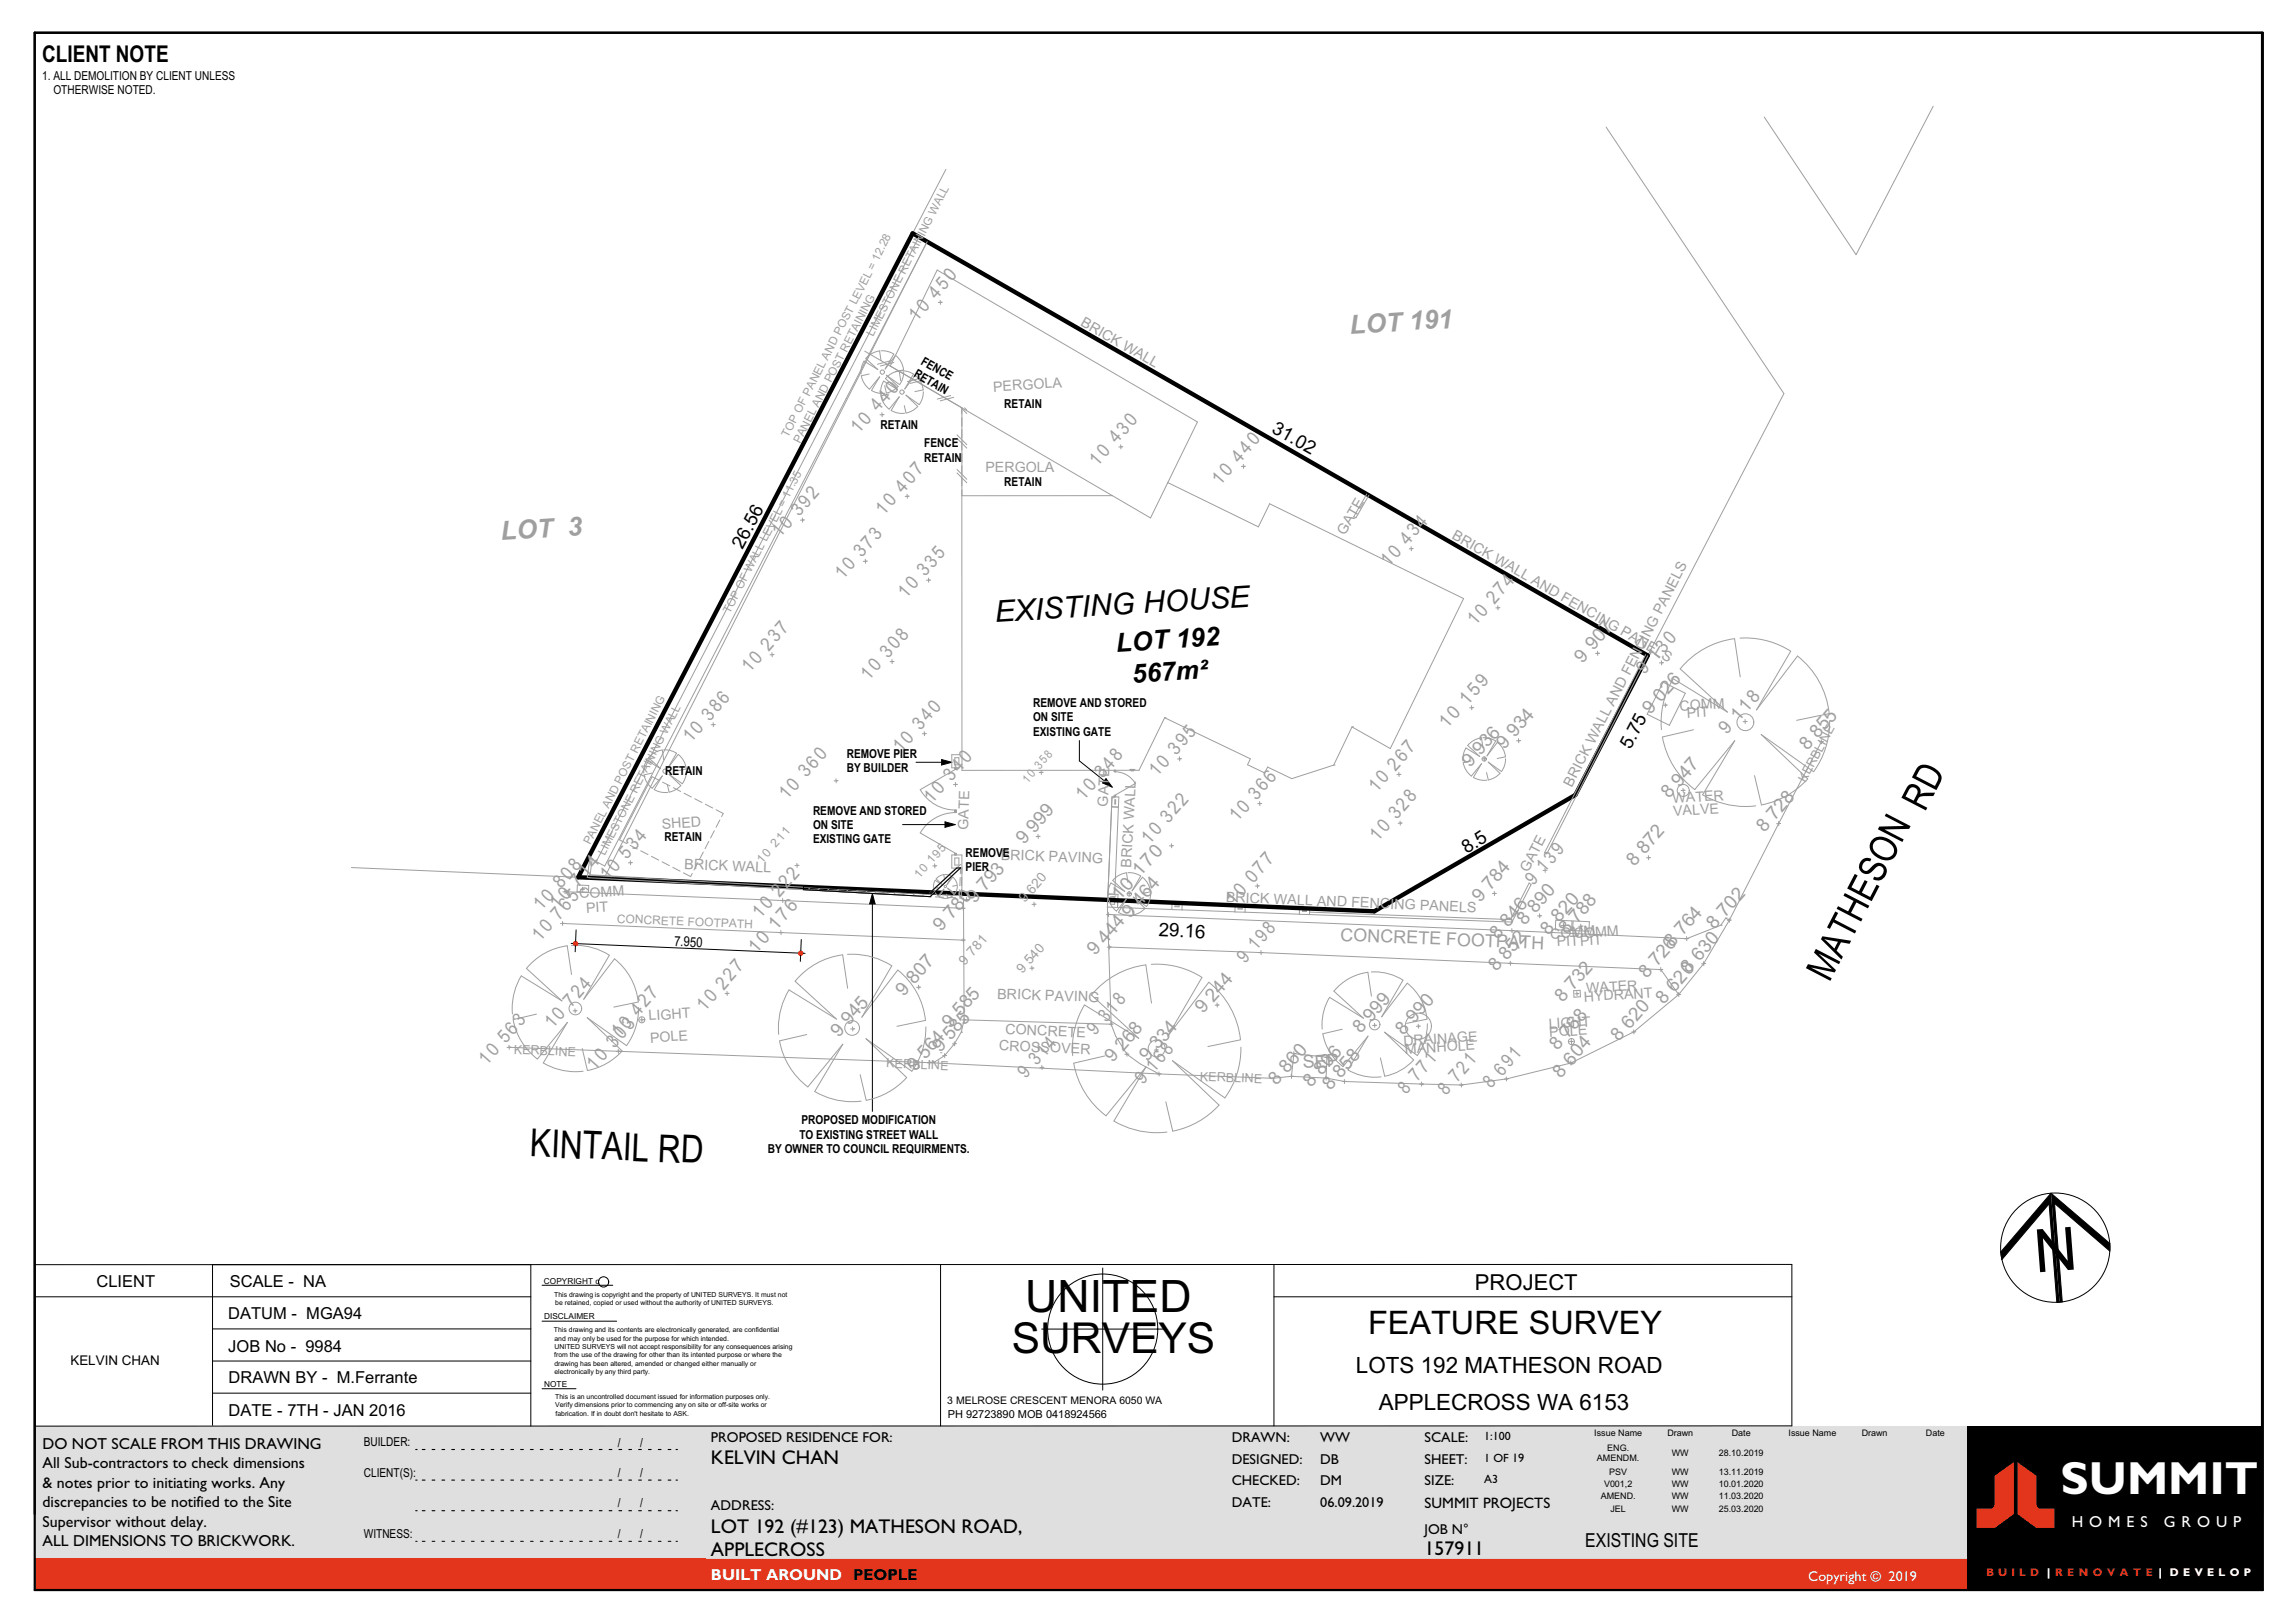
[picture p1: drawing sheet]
<svg xmlns="http://www.w3.org/2000/svg" width="420mm" height="297mm" viewBox="0 0 420 297" stroke-linecap="round" stroke-linejoin="round" font-family="sans-serif">
<defs><g id="words">
<text font-size="11" x="372.5" y="232.9" transform="rotate(-4 372.5 232.9)">N</text>
<text font-size="8.5" fill="#fff" x="377.1" y="273.4">SUMMIT</text>
<text font-size="8.2" x="187.6" y="240.1">UNITED</text>
<text font-size="7.8" x="185.2" y="247.7">SURVEYS</text>
<g font-size="7.1">
<text x="334.8" y="179.9" transform="rotate(-63 334.8 179.9)">MATHESON RD</text>
<text x="96.9" y="211.6" transform="rotate(2 96.9 211.6)">KINTAIL RD</text>
</g>
<text font-size="5.9" x="250.4" y="244.1">FEATURE SURVEY</text>
<text font-size="5.5" x="182.2" y="113.9" transform="rotate(-4 182.2 113.9)">EXISTING HOUSE</text>
<g font-size="4.8" fill="#9f9f9f">
<text x="247.1" y="61.2" transform="rotate(-4 247.1 61.2)">LOT 191</text>
<text x="91.7" y="98.8" transform="rotate(-4 91.7 98.8)">LOT 3</text>
</g>
<g font-size="4.8">
<text x="204.3" y="119.3" transform="rotate(-4 204.3 119.3)">LOT 192</text>
<text x="207.3" y="125" transform="rotate(-4 207.3 125)">567m²</text>
</g>
<text font-size="4.2" x="7.7" y="11.4">CLIENT NOTE</text>
<g font-size="4.1">
<text x="248.1" y="251.3">LOTS 192 MATHESON ROAD</text>
<text x="252.3" y="258">APPLECROSS WA 6153</text>
</g>
<text font-size="4" x="269.9" y="236">PROJECT</text>
<g font-size="3.6">
<text x="130.1" y="267.9">KELVIN CHAN</text>
<text x="130.1" y="280.4">LOT 192 (#123) MATHESON ROAD,</text>
<text x="130.1" y="284.7">APPLECROSS</text>
<text x="260.7" y="284.5">157911</text>
</g>
<text font-size="3.5" x="290.1" y="283">EXISTING SITE</text>
<g font-size="3.4" fill="#9f9f9f">
<text x="167.8" y="58.9" transform="rotate(-49 167.8 58.9)">10 450</text>
<text x="157.1" y="79.5" transform="rotate(-49 157.1 79.5)">10 440</text>
<text x="200.8" y="85.4" transform="rotate(-49 200.8 85.4)">10 430</text>
<text x="223.3" y="89" transform="rotate(-49 223.3 89)">10 440</text>
<text x="161.7" y="94.4" transform="rotate(-49 161.7 94.4)">10 407</text>
<text x="142.8" y="98.5" transform="rotate(-49 142.8 98.5)">10 392</text>
<text x="154.3" y="106.1" transform="rotate(-49 154.3 106.1)">10 373</text>
<text x="254.2" y="103.8" transform="rotate(-49 254.2 103.8)">10 434</text>
<text x="165.9" y="109.5" transform="rotate(-49 165.9 109.5)">10 335</text>
<text x="270" y="114.6" transform="rotate(-49 270 114.6)">10 274</text>
<text x="137.2" y="123.2" transform="rotate(-49 137.2 123.2)">10 237</text>
<text x="159" y="124.7" transform="rotate(-49 159 124.7)">10 308</text>
<text x="289.6" y="121.4" transform="rotate(-49 289.6 121.4)">9 907</text>
<text x="300.9" y="123.6" transform="rotate(-49 300.9 123.6)">9 130</text>
<text x="302" y="130.9" transform="rotate(-49 302 130.9)">9 026</text>
<text x="126.5" y="136" transform="rotate(-49 126.5 136)">10 386</text>
<text x="164.9" y="137.9" transform="rotate(-49 164.9 137.9)">10 340</text>
<text x="264.8" y="133.3" transform="rotate(-49 264.8 133.3)">10 159</text>
<text x="275.3" y="137.2" transform="rotate(-49 275.3 137.2)">9 934</text>
<text x="316" y="134.6" transform="rotate(-49 316 134.6)">9 118</text>
<text x="330.8" y="137.4" transform="rotate(-49 330.8 137.4)">8 855</text>
<text x="211.8" y="142.2" transform="rotate(-49 211.8 142.2)">10 395</text>
<text x="269.1" y="140.5" transform="rotate(-49 269.1 140.5)">9 936</text>
<text x="144" y="146.5" transform="rotate(-49 144 146.5)">10 360</text>
<text x="170.6" y="147.2" transform="rotate(-49 170.6 147.2)">10 340</text>
<text x="198.4" y="146.5" transform="rotate(-49 198.4 146.5)">10 348</text>
<text x="252" y="145.1" transform="rotate(-49 252 145.1)">10 267</text>
<text x="305.5" y="146.3" transform="rotate(-49 305.5 146.3)">8 947</text>
<text x="187.4" y="154.7" transform="rotate(-49 187.4 154.7)">9 999</text>
<text x="210.4" y="154.6" transform="rotate(-49 210.4 154.6)">10 322</text>
<text x="226.5" y="150.4" transform="rotate(-49 226.5 150.4)">10 366</text>
<text x="252.2" y="154" transform="rotate(-49 252.2 154)">10 328</text>
<text x="322.9" y="152.4" transform="rotate(-49 322.9 152.4)">8 728</text>
<text x="111.3" y="161.3" transform="rotate(-49 111.3 161.3)">10 534</text>
<text x="299.1" y="158.6" transform="rotate(-49 299.1 158.6)">8 872</text>
<text x="99.1" y="166.8" transform="rotate(-49 99.1 166.8)">10 808</text>
<text x="102.1" y="166.6" transform="rotate(-49 102.1 166.6)">10 714</text>
<text x="178.4" y="165.4" transform="rotate(-49 178.4 165.4)">9 793</text>
<text x="204.9" y="164.9" transform="rotate(-49 204.9 164.9)">10 170</text>
<text x="225.8" y="165.7" transform="rotate(-49 225.8 165.7)">10 077</text>
<text x="270.9" y="165.2" transform="rotate(-49 270.9 165.2)">9 784</text>
<text x="280.6" y="162.1" transform="rotate(-49 280.6 162.1)">9 139</text>
<text x="98.9" y="172.4" transform="rotate(-49 98.9 172.4)">10 765</text>
<text x="139.2" y="168.2" transform="rotate(-49 139.2 168.2)">10 222</text>
<text x="172.3" y="170.6" transform="rotate(-49 172.3 170.6)">9 780</text>
<text x="206.8" y="168.1" transform="rotate(-49 206.8 168.1)">9 464</text>
<text x="274.1" y="172" transform="rotate(-49 274.1 172)">8 846</text>
<text x="279" y="169.5" transform="rotate(-49 279 169.5)">8 890</text>
<text x="283.4" y="171.2" transform="rotate(-49 283.4 171.2)">8 820</text>
<text x="286.7" y="171.2" transform="rotate(-49 286.7 171.2)">8 788</text>
<text x="313.8" y="170.2" transform="rotate(-49 313.8 170.2)">8 702</text>
<text x="138.4" y="174.5" transform="rotate(-49 138.4 174.5)">10 176</text>
<text x="200.4" y="175" transform="rotate(-49 200.4 175)">9 444</text>
<text x="227.9" y="176.4" transform="rotate(-49 227.9 176.4)">9 198</text>
<text x="273.8" y="177.9" transform="rotate(-49 273.8 177.9)">8 852</text>
<text x="301.4" y="179.1" transform="rotate(-49 301.4 179.1)">8 7268 764</text>
<text x="129" y="185.2" transform="rotate(-49 129 185.2)">10 227</text>
<text x="165.4" y="182.5" transform="rotate(-49 165.4 182.5)">9 807</text>
<text x="220.2" y="185.6" transform="rotate(-49 220.2 185.6)">9 244</text>
<text x="286" y="183.5" transform="rotate(-49 286 183.5)">8 732</text>
<text x="304.5" y="183.9" transform="rotate(-49 304.5 183.9)">8 6208 630</text>
<text x="101.1" y="188.4" transform="rotate(-49 101.1 188.4)">10 724</text>
<text x="113.4" y="190" transform="rotate(-49 113.4 190)">10 427</text>
<text x="153.5" y="189.9" transform="rotate(-49 153.5 189.9)">9 945</text>
<text x="173.9" y="188.3" transform="rotate(-49 173.9 188.3)">9 585</text>
<text x="200.4" y="189.5" transform="rotate(-49 200.4 189.5)">9 318</text>
<text x="249" y="189.3" transform="rotate(-49 249 189.3)">8 999</text>
<text x="256.8" y="189.6" transform="rotate(-49 256.8 189.6)">8 990</text>
<text x="296.3" y="190.7" transform="rotate(-49 296.3 190.7)">8 620</text>
<text x="89.1" y="195" transform="rotate(-49 89.1 195)">10 563</text>
<text x="108.9" y="196" transform="rotate(-49 108.9 196)">10 303</text>
<text x="167.5" y="196.1" transform="rotate(-49 167.5 196.1)">9 564</text>
<text x="172.1" y="192.7" transform="rotate(-49 172.1 192.7)">9 585</text>
<text x="187.7" y="197.4" transform="rotate(-49 187.7 197.4)">9 314</text>
<text x="203.7" y="194.6" transform="rotate(-49 203.7 194.6)">9 268</text>
<text x="210" y="194.4" transform="rotate(-49 210 194.4)">9 334</text>
<text x="285" y="192.3" transform="rotate(-49 285 192.3)">8 768</text>
<text x="285.6" y="197.4" transform="rotate(-49 285.6 197.4)">8 604</text>
<text x="209.2" y="198.6" transform="rotate(-49 209.2 198.6)">9 168</text>
<text x="233.6" y="198.8" transform="rotate(-49 233.6 198.8)">8 860</text>
<text x="239.9" y="199.1" transform="rotate(-49 239.9 199.1)">8 806</text>
<text x="243.5" y="199.6" transform="rotate(-49 243.5 199.6)">8 858</text>
<text x="257.3" y="200.3" transform="rotate(-49 257.3 200.3)">8 771</text>
<text x="264.6" y="200.5" transform="rotate(-49 264.6 200.5)">8 721</text>
<text x="272.9" y="199.4" transform="rotate(-49 272.9 199.4)">8 691</text>
</g>
<g font-size="3.4">
<text x="232.6" y="79.1" transform="rotate(29 232.6 79.1)">31.02</text>
<text x="135.9" y="100.7" transform="rotate(-62 135.9 100.7)">26.56</text>
<text x="298.4" y="137.3" transform="rotate(-62 298.4 137.3)">5.75</text>
<text x="268.4" y="156.3" transform="rotate(-33 268.4 156.3)">8.5</text>
<text x="212" y="171.2" transform="rotate(3 212 171.2)">29.16</text>
</g>
<g font-size="3.3" fill="#9f9f9f">
<text x="245.2" y="172.1" transform="rotate(2 245.2 172.1)">CONCRETE FOOTPATH</text>
<text x="238.5" y="195.5" transform="rotate(-4 238.5 195.5)">SEP</text>
</g>
<g font-size="3">
<text x="17.6" y="235.5">CLIENT</text>
<text x="42.1" y="235.5">SCALE - NA</text>
<text x="41.7" y="241.4">DATUM - MGA94</text>
<text x="41.8" y="247.4">JOB No - 9984</text>
<text x="41.8" y="253.1">DRAWN BY - M.Ferrante</text>
<text x="41.8" y="259">DATE - 7TH - JAN 2016</text>
</g>
<g font-size="2.9">
<text x="7.8" y="265.2">DO NOT SCALE FROM THIS DRAWING</text>
<text x="7.8" y="268.7">All Sub-contractors to check dimensions</text>
<text x="7.8" y="272.3">&amp; notes prior to initiating works. Any</text>
<text x="7.8" y="275.8">discrepancies to be notified to the Site</text>
<text x="7.8" y="279.3">Supervisor without delay.</text>
<text x="7.8" y="282.9">ALL DIMENSIONS TO BRICKWORK.</text>
</g>
<g font-size="2.9" fill="#fff">
<text x="379.1" y="279.5">H O M E S</text>
<text x="396" y="279.5">G R O U P</text>
<text x="130.1" y="289.1">BUILT AROUND PEOPLE</text>
</g>
<text font-size="2.8" x="260.7" y="276">SUMMIT PROJECTS</text>
<g font-size="2.6" fill="#9f9f9f">
<text x="197.6" y="59.4" transform="rotate(30 197.6 59.4)">BRICK WALL</text>
<text x="181.8" y="71.7" transform="rotate(-4 181.8 71.7)">PERGOLA</text>
<text x="180.4" y="86.3">PERGOLA</text>
<text x="246.1" y="98" transform="rotate(-60 246.1 98)">GATE</text>
<text x="265.6" y="98.4" transform="rotate(30 265.6 98.4)">BRICK WALL AND FENCING PANELS</text>
<text x="307.4" y="130.1" transform="rotate(-4 307.4 130.1)">COMM</text>
<text x="308.7" y="131.3" transform="rotate(-4 308.7 131.3)">PIT</text>
<text x="202.8" y="147.6" transform="rotate(-88 202.8 147.6)">GATE</text>
<text x="287.7" y="144.1" transform="rotate(-62 287.7 144.1)">BRICK WALL AND FENCING PANELS</text>
<text x="306.1" y="147" transform="rotate(-4 306.1 147)">WATER</text>
<text x="306.3" y="149.3" transform="rotate(-4 306.3 149.3)">VALVE</text>
<text x="121.2" y="151.7" transform="rotate(-4 121.2 151.7)">SHED</text>
<text x="177.2" y="151.9" transform="rotate(-88 177.2 151.9)">GATE</text>
<text x="125.2" y="159" transform="rotate(2 125.2 159)">BRICK WALL</text>
<text x="183.1" y="157.3" transform="rotate(2 183.1 157.3)">BRICK PAVING</text>
<text x="207" y="158.8" transform="rotate(-87 207 158.8)">BRICK WALL</text>
<text x="279.7" y="159.8" transform="rotate(-62 279.7 159.8)">GATE</text>
<text x="106.1" y="164.4" transform="rotate(-4 106.1 164.4)">COMM</text>
<text x="107.3" y="167.1" transform="rotate(-4 107.3 167.1)">PIT</text>
<text x="224.3" y="165" transform="rotate(2 224.3 165)">BRICK WALL AND FENCING PANELS</text>
<text x="283.8" y="171.7" transform="rotate(-4 283.8 171.7)">COMM</text>
<text x="284.9" y="173.2" transform="rotate(-4 284.9 173.2)">PITPIT</text>
<text x="288.1" y="171.7" transform="rotate(-4 288.1 171.7)">COMM</text>
<text x="182.5" y="182.8" transform="rotate(2 182.5 182.8)">BRICK PAVING</text>
<text x="289.9" y="183.3" transform="rotate(-4 289.9 183.3)">HYDRANT</text>
<text x="290.3" y="181.7" transform="rotate(-4 290.3 181.7)">WATER</text>
<text x="118.8" y="186.7" transform="rotate(-4 118.8 186.7)">LIGHT</text>
<text x="119" y="190.8" transform="rotate(-4 119 190.8)">POLE</text>
<text x="183.9" y="189.2" transform="rotate(2 183.9 189.2)">CONCRETE</text>
<text x="256.9" y="191.4" transform="rotate(-4 256.9 191.4)">DRAINAGE</text>
<text x="283.5" y="188.2" transform="rotate(-4 283.5 188.2)">LIGHT</text>
<text x="283.6" y="189.7" transform="rotate(-4 283.6 189.7)">POLE</text>
<text x="182.8" y="192.2" transform="rotate(2 182.8 192.2)">CROSSOVER</text>
<text x="257.2" y="192.9" transform="rotate(-4 257.2 192.9)">MANHOLE</text>
</g>
<g font-size="2.6">
<text x="130.1" y="263.9">PROPOSED RESIDENCE FOR:</text>
<text x="225.4" y="263.9">DRAWN:</text>
<text x="241.6" y="263.9">WW</text>
<text x="260.7" y="263.9">SCALE:</text>
<text x="225.4" y="267.9">DESIGNED:</text>
<text x="241.6" y="267.9">DB</text>
<text x="260.7" y="267.9">SHEET:</text>
<text x="225.4" y="271.8">CHECKED:</text>
<text x="225.4" y="275.8">DATE:</text>
<text x="241.6" y="271.8">DM</text>
<text x="241.6" y="275.8">06.09.2019</text>
<text x="260.7" y="271.8">SIZE:</text>
<text x="130.1" y="276.4">ADDRESS:</text>
<text x="260.7" y="280.6">JOB N°</text>
</g>
<text font-size="2.6" fill="#fff" x="330.9" y="289.2">Copyright © 2019</text>
<g font-size="2.5" fill="#9f9f9f">
<text x="187.5" y="165.3" transform="rotate(-49 187.5 165.3)">9 620</text>
<text x="176.6" y="176.7" transform="rotate(-49 176.6 176.7)">9 781</text>
<text x="187.1" y="178.2" transform="rotate(-49 187.1 178.2)">9 540</text>
</g>
<g font-size="2.5">
<text x="123.4" y="173.1" transform="rotate(3 123.4 173.1)">7.950</text>
<text x="12.9" y="249.7">KELVIN CHAN</text>
</g>
<g font-size="2.3">
<text x="7.7" y="14.6">1. ALL DEMOLITION BY CLIENT UNLESS</text>
<text x="9.8" y="17.2">OTHERWISE NOTED.</text>
<text x="167.1" y="68.8" transform="rotate(30 167.1 68.8)">RETAIN</text>
<text x="168.4" y="66.5" transform="rotate(30 168.4 66.5)">FENCE</text>
<text x="183.8" y="74.6">RETAIN</text>
<text x="161.1" y="78.5">RETAIN</text>
<text x="169.1" y="81.8">FENCE</text>
<text x="169.1" y="84.5">RETAIN</text>
<text x="183.8" y="89">RETAIN</text>
<text x="189.1" y="129.3">REMOVE AND STORED</text>
<text x="189.1" y="132">ON SITE</text>
<text x="189.1" y="134.6">EXISTING GATE</text>
<text x="121.7" y="141.9">RETAIN</text>
<text x="155" y="138.7">REMOVE PIER</text>
<text x="155" y="141.3">BY BUILDER</text>
<text x="148.8" y="149.1">REMOVE AND STORED</text>
<text x="121.6" y="154">RETAIN</text>
<text x="148.8" y="151.7">ON SITE</text>
<text x="148.8" y="154.3">EXISTING GATE</text>
<text x="176.7" y="156.8">REMOVE</text>
<text x="176.7" y="159.4">PIER</text>
<text x="146.3" y="208.3">TO EXISTING STREET WALL</text>
<text x="146.7" y="205.7">PROPOSED MODIFICATION</text>
<text x="140.5" y="211">BY OWNER TO COUNCIL REQUIRMENTS.</text>
<text x="66.6" y="264.7">BUILDER:</text>
<text x="113" y="264.7">/</text>
<text x="117.1" y="264.7">/</text>
<text x="66.6" y="270.3">CLIENT(S):</text>
<text x="113" y="270.3">/</text>
<text x="113" y="275.8">/</text>
<text x="117.1" y="270.3">/</text>
<text x="117.1" y="275.8">/</text>
<text x="66.6" y="281.5">WITNESS:</text>
<text x="113" y="281.5">/</text>
<text x="117.1" y="281.5">/</text>
</g>
<g font-size="2.3" fill="#9f9f9f">
<text x="330.4" y="143.2" transform="rotate(-62 330.4 143.2)">KERBLINE</text>
<text x="94" y="192.8" transform="rotate(2 94 192.8)">KERBLINE</text>
<text x="162.2" y="195.3" transform="rotate(2 162.2 195.3)">KERBLINE</text>
<text x="219.6" y="197.7" transform="rotate(2 219.6 197.7)">KERBLINE</text>
</g>
<g font-size="2.2" fill="#9f9f9f">
<text x="188.1" y="143.4" transform="rotate(-49 188.1 143.4)">10 358</text>
<text x="139.5" y="158.1" transform="rotate(-49 139.5 158.1)">10 211</text>
<text x="168.3" y="160.9" transform="rotate(-49 168.3 160.9)">10 195</text>
<text x="112.9" y="168.9" transform="rotate(2 112.9 168.9)">CONCRETE FOOTPATH</text>
</g>
<g font-size="2.2">
<text x="271.6" y="263.5">1:100</text>
<text x="271.6" y="267.5">1 OF 19</text>
<text x="271.6" y="271.4">A3</text>
</g>
<g font-size="2.1" fill="#9f9f9f">
<text x="159.8" y="61.6" transform="rotate(-63 159.8 61.6)">LIMESTONE RETAINING WALL</text>
<text x="144.3" y="80.2" transform="rotate(-63 144.3 80.2)">TOP OF PANEL AND POST LEVEL = 12.28</text>
<text x="146.4" y="81.3" transform="rotate(-63 146.4 81.3)">PANEL AND POST RETAINING</text>
<text x="133.6" y="112.4" transform="rotate(-63 133.6 112.4)">TOP OF WALL LEVEL = 11.35</text>
<text x="108" y="154.7" transform="rotate(-63 108 154.7)">PANEL AND POST RETAINING</text>
<text x="110.7" y="156.6" transform="rotate(-63 110.7 156.6)">LIMESTONE RETAINING WALL</text>
</g>
<text font-size="2" x="173.4" y="259.4">PH 92723890 MOB 0418924566</text>
<g font-size="2" fill="#e3351c">
<text x="363.5" y="288.4">B U I L D</text>
<text x="397.1" y="288.4">D E V E L O P</text>
</g>
<text font-size="2" fill="#fff" x="374.6" y="288.4">| R E N O V A T E |</text>
<text font-size="1.9" x="173.4" y="256.9">3 MELROSE CRESCENT MENORA 6050 WA</text>
<g font-size="1.6">
<text x="291.8" y="262.8">Issue Name</text>
<text x="305.2" y="262.8">Drawn</text>
<text x="316.9" y="262.8">Date</text>
<text x="327.3" y="262.8">Issue Name</text>
<text x="340.7" y="262.8">Drawn</text>
<text x="352.5" y="262.8">Date</text>
<text x="292.3" y="267.3">AMENDM.</text>
<text x="294.1" y="265.5">ENG.</text>
<text x="294.5" y="269.8">PSV</text>
<text x="305.9" y="266.4">WW</text>
<text x="305.9" y="269.8">WW</text>
<text x="314.5" y="266.4">28.10.2019</text>
<text x="314.5" y="269.8">13.11.2019</text>
<text x="292.9" y="274.4">AMEND.</text>
<text x="293.5" y="272.1">V001,2</text>
<text x="305.9" y="272.1">WW</text>
<text x="305.9" y="274.4">WW</text>
<text x="314.5" y="272.1">10.01.2020</text>
<text x="314.5" y="274.4">11.03.2020</text>
<text x="294.7" y="276.7">JEL</text>
<text x="305.9" y="276.7">WW</text>
<text x="314.5" y="276.7">25.03.2020</text>
</g>
<g font-size="1.5">
<text x="99.5" y="234.9">COPYRIGHT c</text>
<text x="99.6" y="241.4">DISCLAIMER</text>
<text x="99.6" y="253.8">NOTE</text>
</g>
<g font-size="1.3">
<text x="101.4" y="237.4">This drawing is copyright and the property of UNITED SURVEYS. It must not</text>
<text x="101.6" y="238.8">be retained, copied or used without the authority of UNITED SURVEYS.</text>
<text x="101.4" y="243.8">This drawing and its contents are electronically generated, are confidential</text>
<text x="101.5" y="245.3">and may only be used for the purpose for which intended.</text>
<text x="101.4" y="248.4">from the use of the drawing for other than its intented purpose or where the</text>
<text x="101.5" y="249.9">drawing has been altered, amended or changed either manually or</text>
<text x="101.5" y="251.4">electronically by any third party.</text>
<text x="101.5" y="246.8">UNITED SURVEYS will not accept responsibility for any consequences arising</text>
<text x="101.6" y="256">This is an uncontrolled document issued for information purposes only.</text>
<text x="101.6" y="257.5">Verify dimensions prior to commencing any on site or off-site works or</text>
<text x="101.7" y="259.1">fabrication. If in doubt don't hesitate to ASK.</text>
</g>
</g></defs>
<path d="M290 261h70.1v18.6h-70.1z" fill-rule="evenodd" fill="#dfdfdf"/>
<!-- layer: O__TITLE -->
<path d="M129.1 285.3h231v5.7h-231z" fill-rule="evenodd" fill="#e3351c"/>
<path d="M129.1 261h160.9v18.6h70.1v5.7h-231z" fill-rule="evenodd" fill="#dfdfdf"/>
<path d="M360.1 261h54v30h-54z" fill-rule="evenodd" fill="#000"/>
<g fill="#e3351c">
<path d="M365 270.1l3.5-2.5v9.5l-3.4 2.5h-3.4v-3.5h2.6l.6-.4 .1-.3z" fill-rule="evenodd"/>
<path d="M369.2 267.6l3.5 2.5v5.3l.1 .3 .6 .4h2.6v3.5h-3.4l-3.4-2.5z" fill-rule="evenodd"/>
</g>
<path d="M6.3 261h122.8v24.3h-122.8z" fill-rule="evenodd" fill="#dfdfdf"/>
<path d="M6.3 285.3h122.8v5.7h-122.8z" fill-rule="evenodd" fill="#e3351c"/>
<g fill="none" stroke="#000" stroke-width=".18">
<path d="M76.1 282.1h.2M77.3 282.1h.5M79.1 282.1h.5M80.9 282.1h.5M82.7 282.1h.5M84.5 282.1h.5M86.3 282.1h.5M88.1 282.1h.5M89.9 282.1h.5M91.7 282.1h.5M93.5 282.1h.5M95.3 282.1h.5"/>
<path d="M97.1 282.1h.5M98.9 282.1h.5M100.7 282.1h.5M102.5 282.1h.5M104.3 282.1h.5M106.1 282.1h.5M107.9 282.1h.5M109.7 282.1h.5M111.5 282.1h.5M113.3 282.1h.5M115.1 282.1h.5M116.9 282.1h.5"/>
<path d="M118.7 282.1h.5M120.5 282.1h.5M122.3 282.1h.5M123.7 282.1h.3"/>
</g>
<g fill="none" stroke="#000" stroke-width=".2">
<path d="M76.1 265.3h.2M76.1 270.9h.2M76.1 276.5h.2M77.3 265.3h.5M77.3 270.9h.5M77.3 276.5h.5M79.1 265.3h.5M79.1 270.9h.5M79.1 276.5h.5M80.9 265.3h.5M80.9 270.9h.5M80.9 276.5h.5"/>
<path d="M82.7 265.3h.5M82.7 270.9h.5M82.7 276.5h.5M84.5 265.3h.5M84.5 270.9h.5M84.5 276.5h.5M86.3 265.3h.5M86.3 270.9h.5M86.3 276.5h.5M88.1 265.3h.5M88.1 270.9h.5M88.1 276.5h.5"/>
<path d="M89.9 265.3h.5M89.9 270.9h.5M89.9 276.5h.5M91.7 265.3h.5M91.7 270.9h.5M91.7 276.5h.5M93.5 265.3h.5M93.5 270.9h.5M93.5 276.5h.5M95.3 265.3h.5M95.3 270.9h.5M95.3 276.5h.5"/>
<path d="M97.1 265.3h.5M97.1 270.9h.5M97.1 276.5h.5M98.9 265.3h.5M98.9 270.9h.5M98.9 276.5h.5M100.7 265.3h.5M100.7 270.9h.5M100.7 276.5h.5M102.5 265.3h.5M102.5 270.9h.5M102.5 276.5h.5"/>
<path d="M104.3 265.3h.5M104.3 270.9h.5M104.3 276.5h.5M106.1 265.3h.5M106.1 270.9h.5M106.1 276.5h.5M107.9 265.3h.5M107.9 270.9h.5M107.9 276.5h.5M109.7 265.3h.5M109.7 270.9h.5M109.7 276.5h.5"/>
<path d="M111.5 265.3h.5M111.5 270.9h.5M111.5 276.5h.5M113.3 265.3h.5M113.3 270.9h.5M113.3 276.5h.5M115.1 265.3h.5M115.1 270.9h.5M115.1 276.5h.5M116.9 265.3h.5M116.9 270.9h.5M116.9 276.5h.5"/>
<path d="M118.7 265.3h.5M118.7 270.9h.5M118.7 276.5h.5M120.5 265.3h.5M120.5 270.9h.5M120.5 276.5h.5M122.3 265.3h.5M122.3 270.9h.5M122.3 276.5h.5M123.7 265.3h.3M123.7 270.9h.3M123.7 276.5h.3"/>
</g>
<path d="M6.4 6h407.7v285h-407.7z" fill="none" stroke="#000" stroke-width=".4"/>
<!-- layer: O__BORDERS -->
<path d="M386.1 227.5a10 10 0 0 1-9.2 10.8 10 10 0 0 1-10.7-9.2M386.1 227.5a10 10 0 0 0-10.8-9.2 10 10 0 0 0-9.1 10.8M386.1 227.5v1.4l-10.1-8.7 1.4 18-.5 .1h-.5l-1.4-18-8.6 10.2-.2-1.4M386.1 227.5l-10.8-9.2-9.1 10.8" fill="none" stroke="#000" stroke-width=".18"/>
<g fill="#000">
<path d="M375.3 218.3l1.6 20h-.5l-1.4-18-8.6 10.2-.2-1.4z" fill-rule="evenodd"/>
<path d="M375.3 218.3l10.8 9.2v1.4l-10.1-8.7 1.4 18-.5 .1z" fill-rule="evenodd"/>
</g>
<g fill="none" stroke="#000" stroke-width=".18">
<path d="M6.4 237.3h90.7M6.4 231.4h321.5v29.5l-321.5 .1v-28.6M38.9 231.4v29.4M97.1 231.4v29.6M99.2 235.2h12.9M172.1 231.4v29.6M201.8 232v22.4M233.1 237.3h94.8M233.1 231.4v29.5M38.9 254.9h58.2M38.9 249.1h58.2M38.9 243.2h58.2"/>
<path d="M99.2 241.8h13.6M99.2 254.1h6.2M190.6 243.2h22.4"/>
<circle cx="110.5" cy="234.6" r=".94"/>
<circle cx="201.8" cy="243.2" r="10.1"/>
</g>
<!-- layer: 1 SURVEY 04_survey -->
<path d="M203.4 147.6l1.3 .1-.7 15.9h-1.2zM214.5 166.4l-10-.3 .1-1.3 35.1 1.3-.1 1.3M216.3 166.5l9.7 .4M227.9 166.9l9.9 .4" fill="none" stroke="#9f9f9f" stroke-width=".18"/>
<!-- layer: 1 SURVEY 02_demolition -->
<path d="M174.9 158.9l-4.9 4.6-5.2-.3M175.7 158.9l-5.5 5.2-7.2-.4" fill="none" stroke="#9f9f9f" stroke-width=".18"/>
<path d="M147.1 162.3l15.9 .8v.6l-16-.9z" fill-rule="evenodd" fill="#fff"/>
<path d="M147 162.8l16 .9M147.1 162.3l15.9 .8" fill="none" stroke="#000" stroke-width=".18"/>
<path d="M174.2 156.5h1.8v2.4h-1.8zM174.7 157h.8v1.3h-.8zM204 141.2a4.3 4.3 0 0 1 3.8 2.2l-3.8 2.1M206.7 140.8h1M207 140.8v.2h.5v-.2M145.2 162.1l-37.3-2v.5l39.1 2.2M147 162.2l.1 .1" fill="none" stroke="#9f9f9f" stroke-width=".18"/>
<!-- layer: 1 SURVEY 04_survey -->
<path d="M203.5 145.8h1.3l-.1 1.9-1.3-.1zM204 146.4h.2v.7h-.2zM202.8 163.6l1.8 .1-.1 2.4-1.8-.1zM203.3 164.2h.7v1.3h-.8zM214.5 165.2l1.8 .1v1.2h-1.8zM215 165.8h.8v.1h-.8zM226 165.6l1.9 .1v1.2h-1.9zM226.6 166.2h.7v.2l-.7-.1zM237.8 166.1h1.9l-.1 1.3-1.8-.1zM238.4 166.6h.7v.2h-.7z" fill="none" stroke="#9f9f9f" stroke-width=".18"/>
<!-- layer: 1 SURVEY 02_demolition -->
<path d="M203.9 145.5h.3v.3h-.3z" fill-rule="evenodd" fill="#9f9f9f"/>
<path d="M203.9 145.5h.3v.3h-.3z" fill="none" stroke="#9f9f9f" stroke-width=".18"/>
<path d="M203.9 141h.3v.2h-.3z" fill-rule="evenodd" fill="#9f9f9f"/>
<path d="M174.9 148.7a7.5 7.5 0 0 0-6.5 3.7l6.5 3.8M203.9 141h.3v.2h-.3zM203.9 145.5h.3v.3h-.3z" fill="none" stroke="#9f9f9f" stroke-width=".18"/>
<path d="M174.7 156.2h.3v.2h-.3z" fill-rule="evenodd" fill="#9f9f9f"/>
<path d="M174.7 156.2h.3v.2h-.3z" fill="none" stroke="#9f9f9f" stroke-width=".18"/>
<path d="M174.7 148.4h.3v.3h-.3z" fill-rule="evenodd" fill="#9f9f9f"/>
<path d="M174.7 148.4h.3v.3h-.3zM174.7 156.2h.3v.2h-.3zM174.9 140.8l-6.5 3.7a7.5 7.5 0 0 0 6.5 3.7" fill="none" stroke="#9f9f9f" stroke-width=".18"/>
<path d="M174.7 140.5h.3v.3h-.3z" fill-rule="evenodd" fill="#9f9f9f"/>
<path d="M174.7 140.5h.3v.3h-.3z" fill="none" stroke="#9f9f9f" stroke-width=".18"/>
<path d="M174.7 148.3h.3v.2h-.3z" fill-rule="evenodd" fill="#9f9f9f"/>
<g fill="none" stroke="#9f9f9f" stroke-width=".18">
<path d="M176 74.6v1.1M176 76.4v1.5M176 78.6v1.5M219.1 77.3l-5.4 11 16.6 8.1 2.1-4.2 35.4 17.3-13.4 27.5-7-4M219.1 77.2l-47.6-27.8-8.6 17.6 47.7 27.8M166 90.4v.8M166.4 90.8h-.8M176 80.8v1.5M176 83v1.5M176 85.2v1.5M176 87.4v1.5M176 90.7v50.3h32.4l4.7-9.7 15.7 7.6-.5 1 3.2 1.6 .5-1.1 4.4 2.1 7.7-2.5 3.3-7"/>
<path d="M176 89.6v1.1M203.6 90.7h-27.6M158.3 102.3l.1 .8M158.7 102.7h-.7M169.9 105.8l.1 .7M170.3 106.1l-.7 .1M163.2 120.7l.1 .7M163.6 121l-.7 .1M169.1 133.9l.1 .7M169.5 134.2l-.7 .1M247.7 133h-.3M174.7 140.5h.3v.3h-.3z"/>
<path d="M174.7 148.3h.3v.2h-.3zM175.7 159.9l.1-1.1-5.3 4.8M175.8 158.2l-5.9 5.4M176 158.9v5.2M176 158.8v1.1M103.4 163.2l39.8 1.6M107.9 160.6l62.4 3.5M108 160.2l62.2 3.4M170 164.1h.5M171.2 164.1l1.5 .1M171.7 162.4l-.8 .2a2.19 2.19 0 0 0 .8 1.4l1-1.3-.8 1.4 .5 .2 .9 .1M172.5 163.7l1.4 .1"/>
<path d="M172.9 160l.7 .1 .6 .3-.9 1.5 1.1-1.4 .4 .5 .4 1-.9 .2M172.9 161l-.2-.9a2.19 2.19 0 0 0-1.4 .7l1.2 1.2-1.4-.9-.2 .5-.1 .8M173.4 164.2l1.5 .1M174.6 163.8l1.5 .1M175.2 162.2l-.1 .7-.3 .6-1.4-1 1.2 1.2-.2 .2-1 .5-.2-.8M175.6 164.3h.4M175.6 162.8v1.1M175.7 160.6v1.5M176 162.8l-.1 1M176 160.6v1.5M176.3 164.4l.1 22.2-.5 2.3-1.2 2.1-1.8 2.2-1.9 1.2"/>
<circle cx="173" cy="162.2" r=".22"/>
</g>
<!-- layer: 1 SURVEY 04_survey -->
<g fill="none" stroke="#9f9f9f" stroke-width=".18">
<path d="M353.8 19.4l-14.1 27.2-16.8-25.2M173.1 31l-6.1 11.7M293.9 23.3l32.6 48.7-24.9 48M168.2 43.4l-59.1 114.3 1.6 .8 59-114.3M169.6 44.4l-59 116.3M172.1 55v.7M172.5 55.3l-.8 .1M158.3 64.3l17.7 10.3v16M159.1 68.4l-1.5 .4 .5 1.3 1 1.1 1.9-2.3-1.5 2.6a3.9 3.9 0 0 0 2.5 .5M161.2 64.2l1.2 .1 1.2 .5-1.6 2.7 1.9-2.5a3.9 3.9 0 0 1 1.5 2.7M161.2 66l-.2-1.8-1 .3-.8 .4-.7 .7 2.1 2-2.5-1.5-.4 1.2-.1 1.1M161.4 75.5v.8"/>
<path d="M161.8 75.9h-.8M162.7 72.1l-1.5 .3 .5 1.4 1 1.1 1.9-2.3-1.5 2.5a3.9 3.9 0 0 0 2.4 .5M163 66l-2.4 .7M163.6 66.3l-2.5 .7M164.8 67.9h1.1l1.3 .6-1.6 2.7 1.9-2.5a3.9 3.9 0 0 1 1.4 2.6l-1.5 .4M164.8 69.6l-.2-1.7-1 .2-.8 .5-.8 .7 2.2 2-2.5-1.6-.4 1.2-.1 1.2M165.4 67.7l-1.6 .3M165.4 68l-.1 1.1-.7 1.3-2.4-1.7 2.2 2-.8 .7-1.4 .5-.3-1.3M168.5 69.2l-2.4 .6M169 71.7l-.2 1-.6 1.3-2.4-1.7 2.2 2.1-.8 .6-1.4 .6-.3-1.4M169.1 69.5l-2.5 .7M174 72.4l-2.5 .6"/>
<path d="M174.5 72.7l-2.4 .7M175.1 79.6l1.8 1.8M175.9 74.6l1 1.1M176.5 74.6l.4 .4M146.8 94.8l.1 .7M147.2 95.1l-.7 .1M175.1 85.9l1.8 1.8M175.1 86.5l1.8 1.8M175.1 80.2l1.8 1.8M205.1 81.4v.7M205.5 81.7l-.8 .1M213.7 88.3l-3.1 6.5"/>
<path d="M227.5 85l.1 .7M227.9 85.3l-.7 .1M250.1 90.4l-2.3 4.1 .3 .3 2.4-4.2M141.3 119.4v.8M141.7 119.8h-.8M258.2 100l.1 .8M258.6 100.4h-.7M274.1 110.8v.8M274.4 111.2h-.3M274.5 111.2h-.7M292.3 119.2l.1 .7M292.7 119.5l-.7 .1"/>
<path d="M301.2 119.8l-18.5 36.2 .4 .2 18.5-36.2M318.4 116.8a15.4 15.4 0 0 1 9.3 2.4M327.7 119.2l-6.2 10.7 7.5-9.8a15.4 15.4 0 0 1 5.8 10.5l-6 1.2M121.5 137.2l1.1 .1 1.2 .5-1.6 2.8 1.9-2.5a3.9 3.9 0 0 1 1.5 2.6l-1.5 .3M121.5 139l-.3-1.7-.9 .2-.9 .5-.7 .6 2.2 2.1-2.5-1.6-.5 1.2-.1 1.2M130.5 132.2l.1 .8M130.9 132.6h-.7M213.4 131.3h-.3M215.8 138.5l.1 .7M216.2 138.8l-.7 .1M244.3 140h-.2M269.2 139.2l-1.4 .4 .5 1.3 1 1.1 1.8-2.2-1.5 2.5a3.9 3.9 0 0 0 2.5 .5"/>
<path d="M269.3 129.1v.8M269.7 129.5h-.8M271.4 135l1.1 .1 1.2 .5-1.6 2.7 1.9-2.5a3.9 3.9 0 0 1 1.5 2.7l-1.5 .3M271.4 136.8l-.3-1.8-.9 .3-.9 .4-.7 .7 2.2 2-2.5-1.5-.5 1.2-.1 1.1M271.6 138.5l.1 .7M271.9 138.8l-.3 .1M272 138.8l-.7 .1M275.5 138.8l-.1 1.1-.6 1.3-2.4-1.7 2.1 2-.7 .7-1.4 .5-.4-1.3M277.9 135.2v.7M278.3 135.5l-.8 .1M304 120.9l.1 .8M304.4 124.8l4 2.1-2.9 5.8-4.1-2z"/>
<path d="M304.4 121.3h-.7M304.7 128.7l.1 .7M305.1 129l-.7 .1M309.9 133.5l-5.7 1.4a15.4 15.4 0 0 0 6 9.6l7.3-8.9-5.9 9.9M318.5 123.9l-1.1-7a15.4 15.4 0 0 0-9.9 5.5l8.6 7.9-9.9-6.1a15.4 15.4 0 0 0-2.1 9.3M319.3 131.7l.1 .7M319.7 132l-.7 .1M333.3 135.4v.7M333.3 135.7l-16.8 32.7M333.7 135.7l-.8 .1M334.8 131.9a15.4 15.4 0 0 1-2.9 9.3M64.3 158.8l41.5 1.7"/>
<path d="M115.3 154.7l1.3 .7M115.3 157.5l.1 .7M115.7 157.8l-.7 .1M117.3 155.7l1.3 .7M119.2 156.7l1.3 .7M119.3 141.5l-1.4 .3 .5 1.4 1 1 1.8-2.2-1.5 2.5a3.9 3.9 0 0 0 2.5 .5M120.7 142.8l-1.4-.7-5.9 11.6 1.3 .7M121.2 157.7l1.3 .7M121.3 143.1l1.3 .7M122.1 143.6l.4 1.4M123.1 158.7l1.4 .7M123.2 144.1l1.4 .7"/>
<path d="M125.1 159.7l1.3 .7 .3-.6M125.2 145.2l1.3 .6M125.6 141.1l-.1 1-.6 1.3-2.5-1.7 2.2 2.1-.8 .6-1.3 .6M127.1 146.2l1.4 .7M127.7 157.9l-.7 1.3M128.7 155.9l-.7 1.4M129.1 147.2l1.3 .7M129.7 154l-.7 1.3M130.7 152l-.7 1.3M131 148.2l1.4 .7-.3 .5M131.7 150.1l-.7 1.3M145.8 158l.1 .7"/>
<path d="M146.2 158.3l-.7 .1M153 142.5v.8M153.4 142.9h-.8M171 158.1l.1 .7M171.4 158.4l-.7 .1M174.8 143.2l.1 .7M175.1 143.5l-.2 .1M175.2 143.5l-.7 .1M190 152.7v.7M190.2 153.1h-.2M190.4 153l-.8 .1M190.5 141l.1 .7"/>
<path d="M190.9 141.3l-.7 .1M202.4 142.7l.1 .8M202.8 143.1h-.7M203.9 146h-.4l-.8 20 .7 21.4M206.4 159.7l1.1 .1 1.3 .5-1.6 2.7 1.9-2.5a3.9 3.9 0 0 1 1.4 2.7l-1.5 .3M214.4 154.4v.7M214.8 154.7l-.8 .1M230.5 146.7l.1 .7M230.9 147l-.7 .1M256 141.3v.8M256.2 150.3l.1 .7M256.4 141.7h-.8"/>
<path d="M256.6 150.6l-.7 .1M282.7 158.9l.1 .7M283.1 159.2l-.7 .1M301.7 156.6v.7M302.1 156.9l-.8 .1M308 144.3v.7M308.4 144.6l-.7 .1M311.6 145.5a15.4 15.4 0 0 0 9.7 2M325.5 150.3v.8M325.9 150.7h-.8M331.9 141.2l-9.6-6.8 8.5 8.1a15.4 15.4 0 0 1-8.4 4.8l-1.3-5.4M102.9 168.6l.1 .8"/>
<path d="M103 169l73.3 3M103.3 169h-.7M103.4 162.8v.8M103.8 163.2h-.8M104.6 173a11.6 11.6 0 0 1 6.9 1.8l-4.7 8.1 5.7-7.4a11.6 11.6 0 0 1 4.3 7.8M104.6 178.3l-.8-5.2a11.6 11.6 0 0 0-7.5 4.1l6.5 6-7.4-4.6a11.6 11.6 0 0 0-1.6 7M105.7 161.9l2 .1v1.3l-2.1-.1zM106.6 162.4l.1 .7M107 162.7h-.7M108 160.2l.4-3-.5-.1-.4 3.5h.4M142.9 170.3v.7M143.2 164.4l.1 .8"/>
<path d="M143.2 164.8l33.1 1.4M143.3 170.6l-.8 .1M143.6 164.8h-.7M155.1 174.6a13.5 13.5 0 0 1 8.1 2.1l-5.5 9.4 6.6-8.6a13.5 13.5 0 0 1 5.1 9.2l-5.2 1.1M176.2 165.8l.1 .8M176.3 171.7v.7M176.6 166.2h-.7M176.7 172l-.8 .1M176.9 164.2v.8M177.3 164.6h-.8M188.8 176.8l.1 .7M189.2 165.1l.1 .8"/>
<path d="M189.2 177.1l-.7 .1M189.6 165.5h-.7M202.8 167l.1 .7M202.8 167.3l73.9 3 32 1.5 6.2-2.5M203 172.9v.8M203 173.3l27.8 1 73.1 3.1 3.3 4.6M203.2 167.3l-.7 .1M203.4 173.3h-.8M204.3 163.9l-1.5 .4 .5 1.3 1 1.1 1.9-2.2-1.5 2.5a3.9 3.9 0 0 0 2.4 .5M206.4 161.5l-.2-1.8-1 .3-.8 .4-.8 .7 2.2 2-2.5-1.5-.5 1.2v1.1M206.6 163.1l.1 .8M207 163.5h-.7"/>
<path d="M210.6 163.5l-.2 1.1-.6 1.3-2.4-1.7 2.2 2-.8 .7-1.4 .5-.3-1.3M210.7 176.5a15.4 15.4 0 0 1 9.3 2.4l-6.3 10.7 7.5-9.9a15.4 15.4 0 0 1 5.8 10.6M230.1 161.8v.7M230.5 162.1l-.8 .1M230.8 173.9v.8M231.2 174.3h-.8M239.7 166.9l36.7 1.4 3.4-6.7 .4 .3-3.5 6.8-37.1-1.3M251 177.9a9.6 9.6 0 0 1 5.8 1.5l-4 6.7 4.7-6.2a9.6 9.6 0 0 1 3.7 6.6l-3.8 .8M273.5 163.1v.8M273.9 163.5h-.8M276.4 175.9v.8M276.7 169.9v.8"/>
<path d="M276.8 176.3h-.8M277.1 170.3h-.8M281.7 167.2l.1 .8M282.1 167.6h-.7M284.7 168.4l3 .1-.1 1.8-3-.2zM286.1 169l.1 .7M286.5 169.3l-.7 .1M287.9 168.5l3 .2-.1 1.7-3-.1zM289.3 169.1v.8M289.7 169.5h-.8M303.9 177.1l.1 .7M304.3 177.4l-.7 .1"/>
<path d="M308.7 171.4v.7M309.1 171.7l-.8 .1M311.8 176v.7M312.2 176.3l-.8 .1M315.2 169.3h-.3M315.8 168l.7 .4M315.8 168l-.9 1.3M316.1 168h-.3M316.5 168v.8M316.5 168.4l-4.7 7.9-4.6 5.7M316.9 168.4h-.8M93.2 191.3v.7"/>
<path d="M93.2 191.7l76.9 2.8M93.5 191.6l-.7 .1M98.2 185.6l-4.3 1a11.6 11.6 0 0 0 4.4 7.2l5.5-6.7-4.4 7.4a11.6 11.6 0 0 0 7.3 1.5M105.2 184.6l.1 .7M105.5 185h-.3M105.6 184.9l-.7 .1M113.1 192l.1 .8M113.5 192.4h-.7M116.8 183.4l-4.5 .9M116.9 184.4a11.6 11.6 0 0 1-2.2 6.9l-7.2-5.1 6.4 6.1a11.6 11.6 0 0 1-6.4 3.6l-.9-4M117.4 186.2l.1 .8M117.8 186.6h-.7"/>
<path d="M133 181.4l.1 .8M133.4 181.8h-.7M142.7 190.5a13.5 13.5 0 0 0 5.1 8.4l6.4-7.8-5.1 8.6a13.5 13.5 0 0 0 8.5 1.8M144.4 181.2a13.5 13.5 0 0 0-1.9 8.1M147.6 189.3l-4.9 1.2M155.1 180.8l-.9-6.1a13.5 13.5 0 0 0-8.7 4.9l7.6 6.9-8.7-5.4M156 187.9l.1 .8M156.4 188.3h-.7M168.1 180.3v.7M168.5 180.6l-.8 .1M169.4 187.9a13.5 13.5 0 0 1-2.5 8.1l-8.4-5.9 7.4 7.1a13.5 13.5 0 0 1-7.4 4.2l-1.1-4.7M170.1 194.1v.7"/>
<path d="M170.1 194.5l42 2M170.3 194.5h-.2M170.5 194.4l-.8 .1M171.2 194.4h-1.1h.3M172.4 192.6l-.3 .1M172.8 192.8l.1 .7M173.2 193.2h-.7M174.6 190.6l.1 .8M175 191h-.7M176.2 188.9h-.3M176.4 186.3l.1 .7M176.4 186.6l27 .8"/>
<path d="M176.8 186.6l-.7 .1M190.7 195v.7M191.1 195.3l-.8 .1M196.5 194.6a15.4 15.4 0 0 0 5.9 9.6l7.3-9-5.8 9.9a15.4 15.4 0 0 0 9.7 2.1M202.2 193.2l-5.7 1.4M203.3 187l.1 .8M203.4 187.4l.8 2.2 2 3.3 2.5 1.8 3.4 1.8M203.7 187.4h-.7M206.2 192.5v.8M206.6 192.9h-.8M210.7 183.6l-1-7a15.4 15.4 0 0 0-10 5.5l8.7 7.9-9.9-6.1a15.4 15.4 0 0 0-2.2 9.3M211.6 191.8v.7"/>
<path d="M212 192.1l-.8 .1M212.1 196.2v.7M212.1 196.5l20.8 .8M212.5 196.5l-.8 .1M222.7 183.5l.1 .8M223.1 183.9h-.7M227 190.3l-5.9 1.2M227.1 191.6a15.4 15.4 0 0 1-2.9 9.3M233.1 197.3h-.2M236.3 196.6l.1 .7M236.3 197l-3.4 .3M236.3 197l6.4 .3"/>
<path d="M236.7 196.9l-.7 .1M236.8 192.4v.8M236.8 192.8l-.5 4.2M236.8 192.8l6 .7-.1 3.8M237 192.8h-.2M237.2 192.8h-.8M242.7 196.9v.8M242.8 193.1l.1 .7M243.1 197.3h-.8M243.2 193.4l-.7 .1M245.6 188.3l-3.5 .9a9.6 9.6 0 0 0 3.7 6l4.6-5.6-3.7 6.2M246 197.5l.1 .8"/>
<path d="M246.4 197.9h-.7M246.7 195.8a9.6 9.6 0 0 0 6.1 1.3M251 182.3l-.7-4.4a9.6 9.6 0 0 0-6.2 3.5l5.4 4.9-6.2-3.8a9.6 9.6 0 0 0-1.3 5.8M251.5 187.3l.1 .7M251.9 187.6l-.7 .1M259.5 187.4l.1 .8M259.9 187.8h-.7M260.1 198l.1 .7M260.5 198.5h-.3M260.5 198.4h-.7M261.2 187.3a9.6 9.6 0 0 1-1.8 5.8l-6-4.2 5.3 5.1a9.6 9.6 0 0 1-5.3 2.9l-.8-3.3M267.4 198.2l.1 .7"/>
<path d="M267.8 198.5l-.7 .1M275.7 197.1v.7M276 197.4l-.7 .1M287.5 194.2v.7M287.6 190.2v.8M287.9 194.5h-.8M288 190.6h-.8M288 181.3l1.2-.1v1.2l-1.1 .1zM288.6 181.5v.7M288.8 181.8h-.2M289 181.8l-.8 .1M299 188.5v.7"/>
<path d="M299.4 188.8l-.8 .1M307.2 181.6v.8M307.2 182l-8.2 6.8-11.5 5.7-11.8 2.9-8.3 1.1-21.4-.6-3.3-.6M307.6 182h-.8M224.2 200.9l-9.6-6.8 8.5 8.1a15.4 15.4 0 0 1-8.5 4.8l-1.2-5.4"/>
<circle cx="161.5" cy="68.1" r=".39"/>
<circle cx="165.1" cy="71.7" r=".39"/>
<circle cx="271.6" cy="138.9" r=".39"/>
<circle cx="319.4" cy="132.2" r="1.54"/>
<circle cx="121.7" cy="141.1" r=".39"/>
<circle cx="308" cy="144.6" r="1.1"/>
<circle cx="206.7" cy="163.6" r=".39"/>
<circle cx="105.3" cy="184.6" r="1.16"/>
<circle cx="117.5" cy="186.6" r=".55"/>
<circle cx="155.9" cy="188.1" r="1.35"/>
<circle cx="211.7" cy="191.9" r="1.54"/>
<circle cx="251.6" cy="187.5" r=".96"/>
<circle cx="259.6" cy="187.8" r="2.39"/>
<circle cx="287.6" cy="190.6" r=".55"/>
</g>
<path d="M301.5 119.9l-134.5-77.2-61.2 117.8 145.7 6.3 36.8-21.3 13.3-25.5" fill="none" stroke="#000" stroke-width=".8"/>
<!-- layer: 1 SURVEY 02_demolition -->
<path d="M167.6 139.5h4.7M172.3 139l1.9 .5-1.9 .5zM197.5 135.5v3.7l4.6 3.7M165.2 150.9h7.7M172.9 150.4l1.9 .5-1.9 .5zM202.4 142.5l1.2 1.5-1.8-.7zM104.5 172.6l.4 .1M105.7 172.7l40.4 1.7M159.7 165.4v38M159.7 163.5l.5 1.9h-1z" fill="none" stroke="#000" stroke-width=".18"/>
<path d="M172.3 139l1.9 .5-1.9 .5zM172.9 150.4l1.9 .5-1.9 .5zM202.4 142.5l1.2 1.5-1.8-.7zM159.7 163.5l.5 1.9h-1z" fill="#000"/>
<circle cx="105.3" cy="172.7" r=".4" fill="none" stroke="#f00" stroke-width=".2"/>
<circle cx="105.3" cy="172.7" r=".4" fill="#f00"/>
<circle cx="146.5" cy="174.4" r=".4" fill="none" stroke="#f00" stroke-width=".2"/>
<circle cx="146.5" cy="174.4" r=".4" fill="#f00"/>
<path d="M105.3 173.1v1.1M105.4 170.2l-.1 2.1M146.5 174.8v1.1M146.6 171.9l-.1 2.1M146.9 174.4l.4 .1M147.1 162.3l22.9 1.2 5.1-4.7h.7l-5.6 5.3-23.2-1.3z" fill="none" stroke="#000" stroke-width=".18"/>
<g fill="none" stroke="#9f9f9f" stroke-width=".18">
<path d="M174.7 138.7h.8v1.3h-.8zM175.6 138.1h-1.4v2.4h1.4M175.8 158.8l-.4 .4M148.4 162.3l-.6 .5M150.1 162.4l-.5 .5M151.8 162.5l-.5 .5M153.6 162.6l-.5 .5M155.3 162.7l-.5 .5M157.1 162.8l-.6 .5M158.8 162.9l-.5 .5M160.5 163l-.5 .5M162.3 163.1l-.5 .5"/>
<path d="M164 163.2l-.5 .5M165.8 163.3l-.5 .5M167.5 163.4l-.5 .5M169.3 163.5l-.6 .5"/>
</g>
<!-- layer: O__SITE_TITLE -->
<path d="M6.4 277v-271h407.6v271" fill="none" stroke="#000" stroke-width=".4"/>
<use href="#words"/>
</svg>
